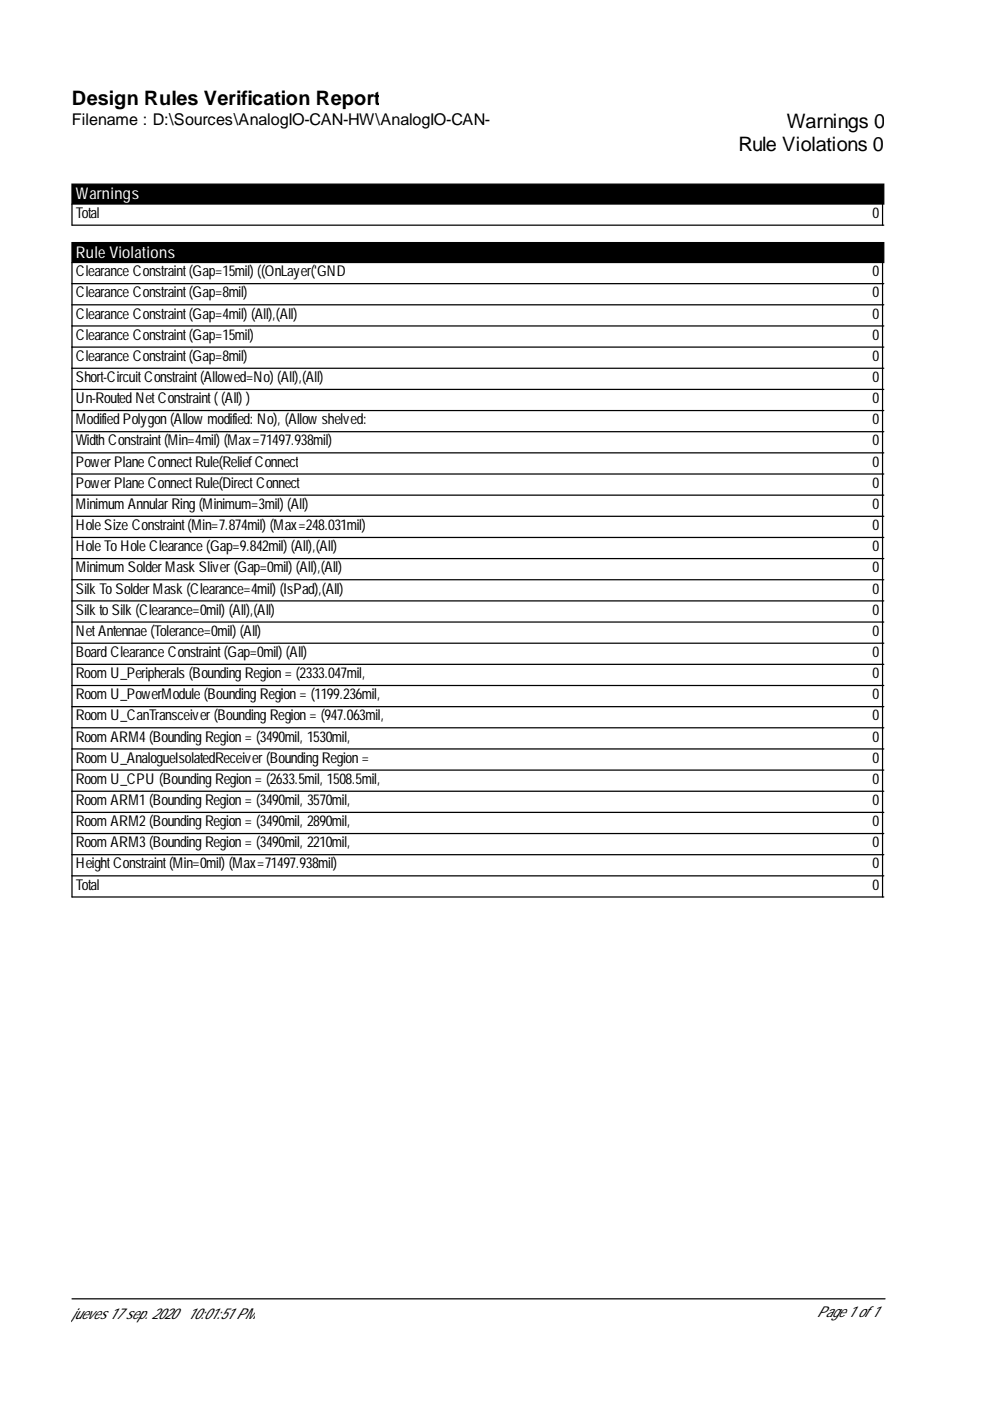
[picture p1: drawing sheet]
<svg xmlns="http://www.w3.org/2000/svg" width="210mm" height="297mm" viewBox="0 0 210 297" stroke-linecap="round" stroke-linejoin="round" font-family="sans-serif">
<defs><g id="words">
<g font-size="4.2">
<text x="15.3" y="22.3">Design Rules Verification Report</text>
<text x="166.9" y="27">Warnings 0</text>
<text x="156.6" y="32">Rule Violations 0</text>
</g>
<text font-size="3.4" x="15.3" y="26.6">Filename : D:\Sources\AnalogIO-CAN-HW\AnalogIO-CAN-</text>
<g font-size="3.4" fill="#fff">
<text x="16.1" y="42.2">Warnings</text>
<text x="16.1" y="54.6">Rule Violations</text>
</g>
<g font-size="3.2">
<text x="16.1" y="46.2">Total</text>
<text x="185" y="46.2">0</text>
<text x="16.1" y="58.6">Clearance Constraint(Gap=15mil) ((OnLayer('GND</text>
<text x="185" y="58.6">0</text>
<text x="16.1" y="63.1">Clearance Constraint(Gap=8mil)</text>
<text x="185" y="63.1">0</text>
<text x="16.1" y="67.5">Clearance Constraint(Gap=4mil) (All),(All)</text>
<text x="185" y="67.5">0</text>
<text x="16.1" y="72">Clearance Constraint(Gap=15mil)</text>
<text x="16.1" y="76.5">Clearance Constraint(Gap=8mil)</text>
<text x="185" y="72">0</text>
<text x="185" y="76.5">0</text>
<text x="16.1" y="81">Short-CircuitConstraint(Allowed=No) (All),(All)</text>
<text x="185" y="81">0</text>
<text x="16.1" y="85.5">Un-Routed NetConstraint( (All) )</text>
<text x="16.1" y="90">Modified Polygon (Allow modified: No), (Allow shelved:</text>
<text x="185" y="85.5">0</text>
<text x="185" y="90">0</text>
<text x="16.1" y="94.4">Width Constraint(Min=4mil) (Max=71497.938mil)</text>
<text x="185" y="94.4">0</text>
<text x="16.1" y="98.9">PowerPlane ConnectRule(ReliefConnect</text>
<text x="185" y="98.9">0</text>
<text x="16.1" y="103.4">PowerPlane ConnectRule(DirectConnect</text>
<text x="16.1" y="107.9">Minimum AnnularRing (Minimum=3mil) (All)</text>
<text x="185" y="103.4">0</text>
<text x="185" y="107.9">0</text>
<text x="16.1" y="112.4">Hole Size Constraint(Min=7.874mil) (Max=248.031mil)</text>
<text x="185" y="112.4">0</text>
<text x="16.1" y="116.9">Hole To Hole Clearance (Gap=9.842mil) (All),(All)</text>
<text x="185" y="116.9">0</text>
<text x="16.1" y="121.4">Minimum SolderMask Sliver(Gap=0mil) (All),(All)</text>
<text x="16.1" y="125.8">Silk To SolderMask (Clearance=4mil) (IsPad),(All)</text>
<text x="185" y="121.4">0</text>
<text x="185" y="125.8">0</text>
<text x="16.1" y="130.3">Silk to Silk (Clearance=0mil) (All),(All)</text>
<text x="185" y="130.3">0</text>
<text x="16.1" y="134.8">NetAntennae (Tolerance=0mil) (All)</text>
<text x="185" y="134.8">0</text>
<text x="16.1" y="139.3">Board Clearance Constraint(Gap=0mil) (All)</text>
<text x="16.1" y="143.8">Room U_Peripherals (Bounding Region = (2333.047mil,</text>
<text x="185" y="139.3">0</text>
<text x="185" y="143.8">0</text>
<text x="16.1" y="148.3">Room U_PowerModule (Bounding Region = (1199.236mil,</text>
<text x="185" y="148.3">0</text>
<text x="16.1" y="152.7">Room U_CanTransceiver(Bounding Region = (947.063mil,</text>
<text x="185" y="152.7">0</text>
<text x="16.1" y="157.2">Room ARM4(Bounding Region = (3490mil, 1530mil,</text>
<text x="16.1" y="161.7">Room U_AnalogueIsolatedReceiver(Bounding Region =</text>
<text x="185" y="157.2">0</text>
<text x="185" y="161.7">0</text>
<text x="16.1" y="166.2">Room U_CPU (Bounding Region = (2633.5mil, 1508.5mil,</text>
<text x="185" y="166.2">0</text>
<text x="16.1" y="170.7">Room ARM1 (Bounding Region = (3490mil, 3570mil,</text>
<text x="185" y="170.7">0</text>
<text x="16.1" y="175.2">Room ARM2 (Bounding Region = (3490mil, 2890mil,</text>
<text x="16.1" y="179.6">Room ARM3 (Bounding Region = (3490mil, 2210mil,</text>
<text x="185" y="175.2">0</text>
<text x="185" y="179.6">0</text>
<text x="16.1" y="184.1">HeightConstraint(Min=0mil) (Max=71497.938mil)</text>
<text x="185" y="184.1">0</text>
<text x="16.1" y="188.6">Total</text>
<text x="185" y="188.6">0</text>
<text x="15.3" y="279.6">jueves 17 sep. 2020</text>
<text x="39.8" y="279.6">10:01:51 PM</text>
<text x="173.2" y="279.3">Page 1 of1</text>
</g>
</g></defs>
<path d="M15.3 39h172.1v4.3h-172.1zM15.3 51.4h172.1v4.3h-172.1z" fill="#000" stroke="#000" stroke-width=".26"/>
<g fill="none" stroke="#000" stroke-width=".26">
<path d="M15.3 43.3v4.4h172.1M15.3 55.7v134.5h172.1M187.1 43.3v4.4M187.1 55.7v134.5M15.3 60.1h172.1M15.3 64.6h172.1M15.3 69.1h172.1M15.3 73.6h172.1M15.3 78.1h172.1M15.3 82.6h172.1M15.3 87h172.1M15.3 91.5h172.1"/>
<path d="M15.3 96h172.1M15.3 100.5h172.1M15.3 105h172.1M15.3 109.5h172.1M15.3 114h172.1M15.3 118.4h172.1M15.3 122.9h172.1M15.3 127.4h172.1M15.3 131.9h172.1M15.3 136.4h172.1M15.3 140.9h172.1M15.3 145.3h172.1"/>
<path d="M15.3 149.8h172.1M15.3 154.3h172.1M15.3 158.8h172.1M15.3 163.3h172.1M15.3 167.8h172.1M15.3 172.2h172.1M15.3 176.7h172.1M15.3 181.2h172.1M15.3 185.7h172.1M15.3 275.4h172.3"/>
</g>
<use href="#words"/>
</svg>
